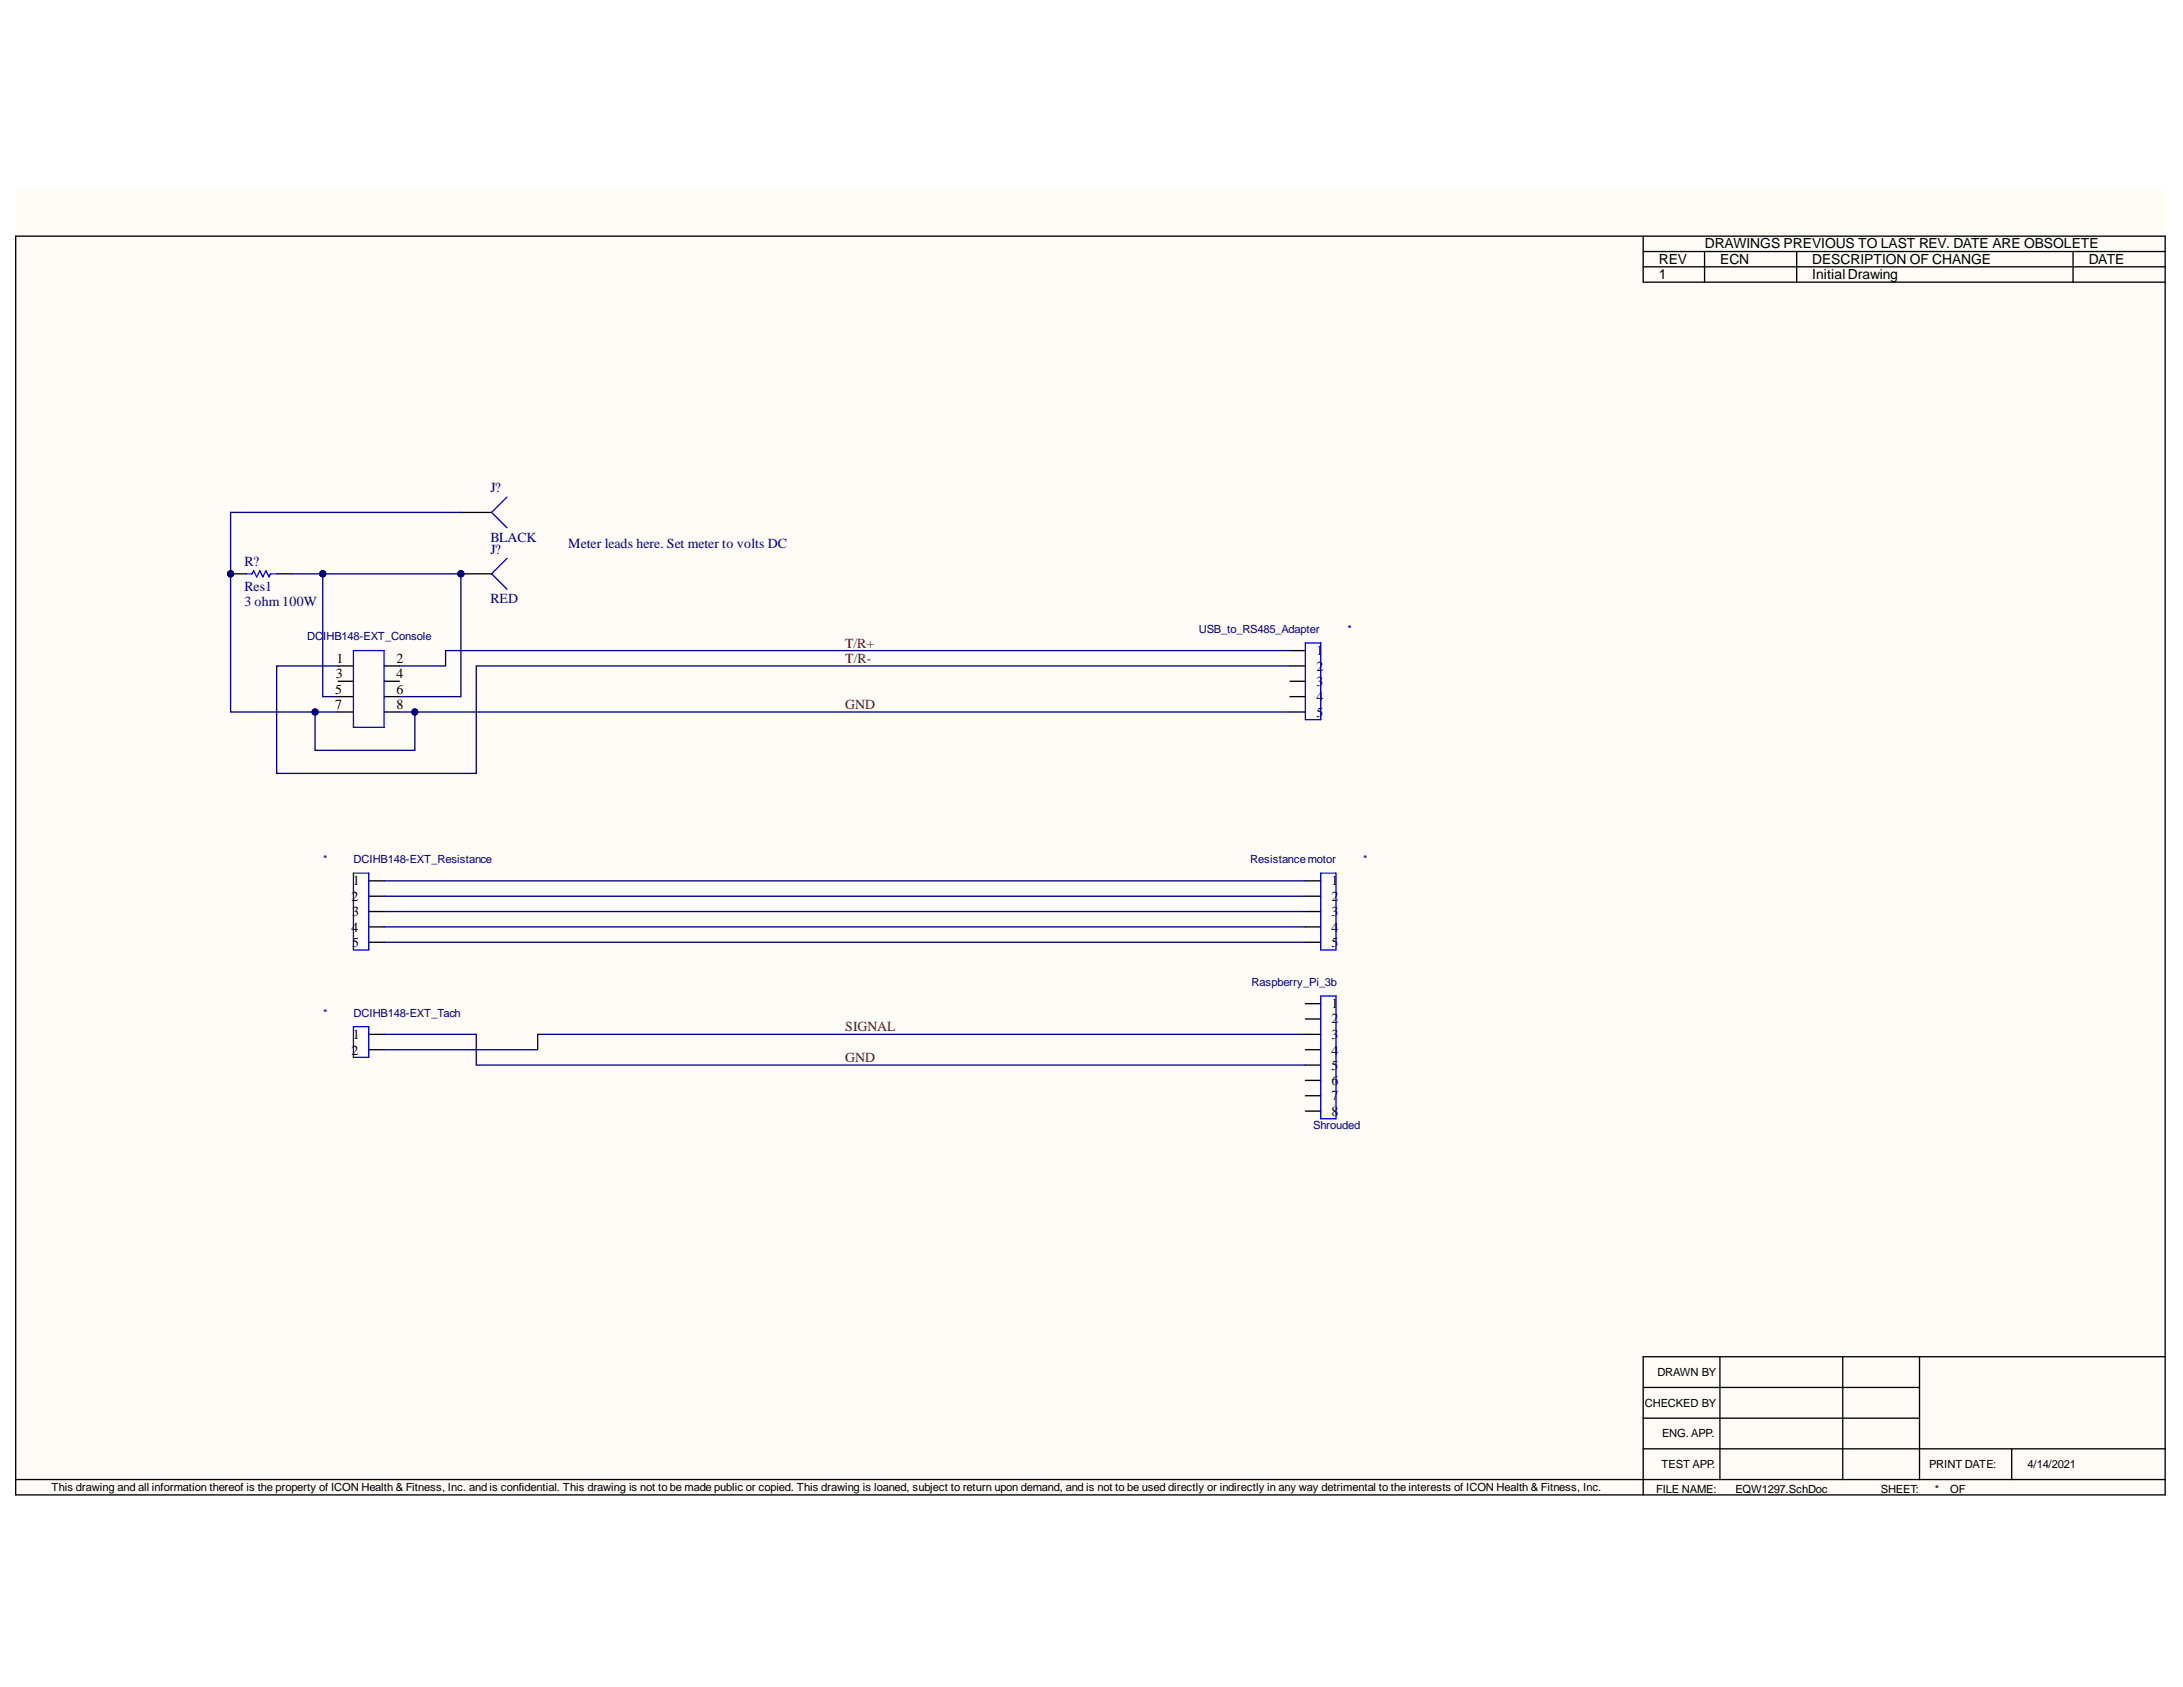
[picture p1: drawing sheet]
<svg xmlns="http://www.w3.org/2000/svg" width="279mm" height="216mm" viewBox="0 0 279 216" stroke-linecap="round" stroke-linejoin="round" font-family="sans-serif">
<defs><g id="words">
<g font-size="1.8">
<text x="212.3" y="33.7">REV</text>
<text x="212.3" y="35.7">1</text>
<text x="218.2" y="31.8">DRAWINGS PREVIOUS TO LAST REV. DATE ARE OBSOLETE</text>
<text x="220.2" y="33.7">ECN</text>
<text x="231.9" y="33.7">DESCRIPTION OF CHANGE</text>
<text x="231.9" y="35.7">InitialDrawing</text>
<text x="267.4" y="33.7">DATE</text>
<text x="168.5" y="83.9">1</text>
<text x="42.9" y="88.8">5</text>
<text x="43" y="86.8">3</text>
<text x="43.1" y="84.8">1</text>
<text x="50.7" y="86.8">4</text>
<text x="50.7" y="84.8">2</text>
<text x="50.7" y="88.8">6</text>
<text x="168.5" y="89.7">4</text>
<text x="168.5" y="85.8">2</text>
<text x="168.5" y="87.8">3</text>
<text x="42.9" y="90.7">7</text>
<text x="50.7" y="90.7">8</text>
<text x="168.5" y="91.7">5</text>
<text x="45.2" y="113.3">1</text>
<text x="170.4" y="113.3">1</text>
<text x="45" y="119.2">4</text>
<text x="45" y="115.3">2</text>
<text x="45.1" y="117.3">3</text>
<text x="170.4" y="119.2">4</text>
<text x="170.4" y="115.3">2</text>
<text x="170.4" y="117.3">3</text>
<text x="45.1" y="121.2">5</text>
<text x="170.4" y="121.2">5</text>
<text x="170.4" y="129">1</text>
<text x="170.4" y="131">2</text>
<text x="45" y="135">2</text>
<text x="45.2" y="132.9">1</text>
<text x="170.4" y="132.9">3</text>
<text x="170.4" y="135">4</text>
<text x="170.4" y="136.9">5</text>
<text x="170.4" y="138.8">6</text>
<text x="170.4" y="140.8">7</text>
<text x="170.4" y="142.8">8</text>
</g>
<g font-size="1.8" fill="#000080">
<text x="62.8" y="63">J?</text>
<text x="62.8" y="69.3">BLACK</text>
<text x="62.8" y="70.9">J?</text>
<text x="72.7" y="70.1">Meter leads here. Set meter to volts DC</text>
<text x="31.3" y="77.5">3 ohm 100W</text>
<text x="31.3" y="72.5">R?</text>
<text x="31.3" y="75.6">Res1</text>
<text x="62.8" y="77.2">RED</text>
</g>
<g font-size="1.8" fill="#800000">
<text x="108.2" y="82.9">T/R+</text>
<text x="108.2" y="84.8">T/R-</text>
<text x="108.2" y="90.7">GND</text>
<text x="108.2" y="132">SIGNAL</text>
<text x="108.2" y="135.9">GND</text>
</g>
<g font-size="1.4" fill="#000080">
<text x="39.3" y="81.9">DC</text>
<text x="41.4" y="81.9">IHB148-EXT_Console</text>
<text x="153.4" y="81">USB_to_RS485_Adapter</text>
<text x="172.5" y="81">*</text>
<text x="41.4" y="110.4">*</text>
<text x="45.3" y="110.4">DCIHB148-EXT_Resistance</text>
<text x="160" y="110.4">Resistancemotor</text>
<text x="174.5" y="110.4">*</text>
<text x="41.4" y="130.1">*</text>
<text x="45.3" y="130.1">DCIHB148-EXT_Tach</text>
<text x="160.2" y="126.2">Raspberry_Pi_3b</text>
<text x="168.1" y="144.4">Shrouded</text>
</g>
<g font-size="1.4">
<text x="212.1" y="176.1">DRAWN BY</text>
<text x="210.5" y="180">CHECKED BY</text>
<text x="212.7" y="183.9">ENG. APP.</text>
<text x="6.6" y="190.8">This drawing and all information thereof is the property of ICON Health &amp; Fitness, Inc. and is confidential. This drawing is not to be made public or copied. This drawing is loaned, subject to return upon demand, and is not to be used directly or indirectly in any way detrimental to the interests of ICON Health &amp; Fitness, Inc.</text>
<text x="212" y="191">FILE NAME:</text>
<text x="212.6" y="187.9">TEST APP.</text>
<text x="222.1" y="191">EQW1297.SchDoc</text>
<text x="240.7" y="191">SHEET:</text>
<text x="246.9" y="187.9">PRINT DATE:</text>
<text x="247.7" y="191">*</text>
<text x="249.6" y="191">OF</text>
<text x="259.5" y="187.9">4/14/2021</text>
</g>
</g></defs>
<g fill="#fffcf8">
<path d="M2 24.3h275.1v167h-275.1z" fill-rule="evenodd"/>
<path d="M2 24.3h275.1v167h-275.1z" fill-rule="evenodd"/>
</g>
<g fill="none" stroke="#000" stroke-width=".17">
<path d="M2 30.2h275.1v161.1h-275.1zM210.3 32.2h66.8M210.3 30.2v5.9h66.8M210.3 34.1h66.8M218.2 32.2v3.9M230 32.2v3.9M265.3 32.2v3.9M43.3 87.2h1.9M43.3 85.2h1.9M43.3 89.2h1.9M43.3 91.1h1.9M49.2 87.2h1.9"/>
<path d="M49.2 85.2h1.9M49.2 89.2h1.9M49.2 91.1h1.9M165.1 87.2h2M165.1 85.2h2M165.1 89.2h2M165.1 91.1h2M165.1 83.3h2M47.2 118.6h2M47.2 114.7h2M47.2 112.7h2M47.2 116.7h2"/>
<path d="M167.1 118.6h1.9M167.1 114.7h1.9M167.1 112.7h1.9M167.1 116.7h1.9M47.2 120.6h2M47.2 132.4h2M47.2 134.3h2M167.1 120.6h1.9M167.1 132.4h1.9M167.1 134.3h1.9M167.1 138.3h1.9M167.1 128.4h1.9"/>
<path d="M167.1 136.3h1.9M167.1 130.4h1.9M167.1 140.2h1.9M167.1 142.2h1.9M210.3 177.6h35.4M220.1 173.6v15.8M235.9 173.6v15.8M245.7 173.6v15.8M277.1 173.6h-66.8v17.7M2 189.4h275.1M210.3 185.4h66.8M210.3 181.5h35.4"/>
<path d="M257.5 185.4v4"/>
</g>
<path d="M45.2 83.3h4v9.8h-4zM167.1 82.3h1.9v9.8h-1.9zM45.2 111.7h2v9.9h-2zM169 111.7h2v9.9h-2zM45.2 131.4h2v3.9h-2zM169 127.5h2v15.7h-2z" fill="none" stroke="#00f" stroke-width=".17"/>
<circle cx="29.5" cy="73.4" r=".39" fill="#000080"/>
<circle cx="29.5" cy="73.4" r=".39" fill="none" stroke="#000080" stroke-width=".13"/>
<path d="M29.5 73.4h2M35.4 73.4h2" fill="none" stroke="#000" stroke-width=".17"/>
<circle cx="29.5" cy="73.4" r=".39" fill="#000080"/>
<circle cx="29.5" cy="73.4" r=".39" fill="none" stroke="#000080" stroke-width=".13"/>
<path d="M31.5 73.4h.8l.2-.4 .4 .8 .4-.8 .3 .8 .4-.8 .4 .8 .2-.4h.8M64.9 63.6l-2 2 2 1.9" fill="none" stroke="#00f" stroke-width=".17"/>
<path d="M59 65.6h3.9" fill="none" stroke="#000" stroke-width=".17"/>
<circle cx="59" cy="73.4" r=".39" fill="#000080"/>
<circle cx="59" cy="73.4" r=".39" fill="none" stroke="#000080" stroke-width=".13"/>
<path d="M59 73.4h3.9" fill="none" stroke="#000" stroke-width=".17"/>
<circle cx="59" cy="73.4" r=".39" fill="#000080"/>
<circle cx="59" cy="73.4" r=".39" fill="none" stroke="#000080" stroke-width=".13"/>
<path d="M64.9 71.5l-2 1.9 2 2" fill="none" stroke="#00f" stroke-width=".17"/>
<path d="M43.3 85.2h-7.9v13.8h25.6v-13.8h104.1M43.3 91.1h-3v4.9h12.8v-4.9h-2M165.1 83.3h-108.1v1.9h-5.9M49.2 112.7h117.9M49.2 114.7h117.9M49.2 116.7h117.9M49.2 118.6h117.9M49.2 132.4h11.8v3.9h106.1M49.2 120.6h117.9M167.1 132.4h-98.3v1.9h-19.6" fill="none" stroke="#000080" stroke-width=".17"/>
<circle cx="40.3" cy="91.1" r=".39" fill="#000080"/>
<circle cx="40.3" cy="91.1" r=".39" fill="none" stroke="#000080" stroke-width=".13"/>
<circle cx="53.1" cy="91.1" r=".39" fill="#000080"/>
<circle cx="53.1" cy="91.1" r=".39" fill="none" stroke="#000080" stroke-width=".13"/>
<path d="M53.1 91.1h112" fill="none" stroke="#000080" stroke-width=".17"/>
<circle cx="53.1" cy="91.1" r=".39" fill="#000080"/>
<circle cx="53.1" cy="91.1" r=".39" fill="none" stroke="#000080" stroke-width=".13"/>
<path d="M41.3 73.4v15.8h2" fill="none" stroke="#000080" stroke-width=".17"/>
<circle cx="41.3" cy="73.4" r=".39" fill="#000080"/>
<circle cx="41.3" cy="73.4" r=".39" fill="none" stroke="#000080" stroke-width=".13"/>
<path d="M41.3 73.4h17.7v15.8h-7.9" fill="none" stroke="#000080" stroke-width=".17"/>
<circle cx="59" cy="73.4" r=".39" fill="#000080"/>
<circle cx="59" cy="73.4" r=".39" fill="none" stroke="#000080" stroke-width=".13"/>
<circle cx="41.3" cy="73.4" r=".39" fill="#000080"/>
<circle cx="41.3" cy="73.4" r=".39" fill="none" stroke="#000080" stroke-width=".13"/>
<path d="M59 65.6h-29.5v25.5h10.8" fill="none" stroke="#000080" stroke-width=".17"/>
<circle cx="29.5" cy="73.4" r=".39" fill="#000080"/>
<circle cx="29.5" cy="73.4" r=".39" fill="none" stroke="#000080" stroke-width=".13"/>
<circle cx="40.3" cy="91.1" r=".39" fill="#000080"/>
<circle cx="40.3" cy="91.1" r=".39" fill="none" stroke="#000080" stroke-width=".13"/>
<path d="M37.4 73.4h3.9" fill="none" stroke="#000080" stroke-width=".17"/>
<circle cx="41.3" cy="73.4" r=".39" fill="#000080"/>
<circle cx="41.3" cy="73.4" r=".39" fill="none" stroke="#000080" stroke-width=".13"/>
<use href="#words"/>
</svg>
